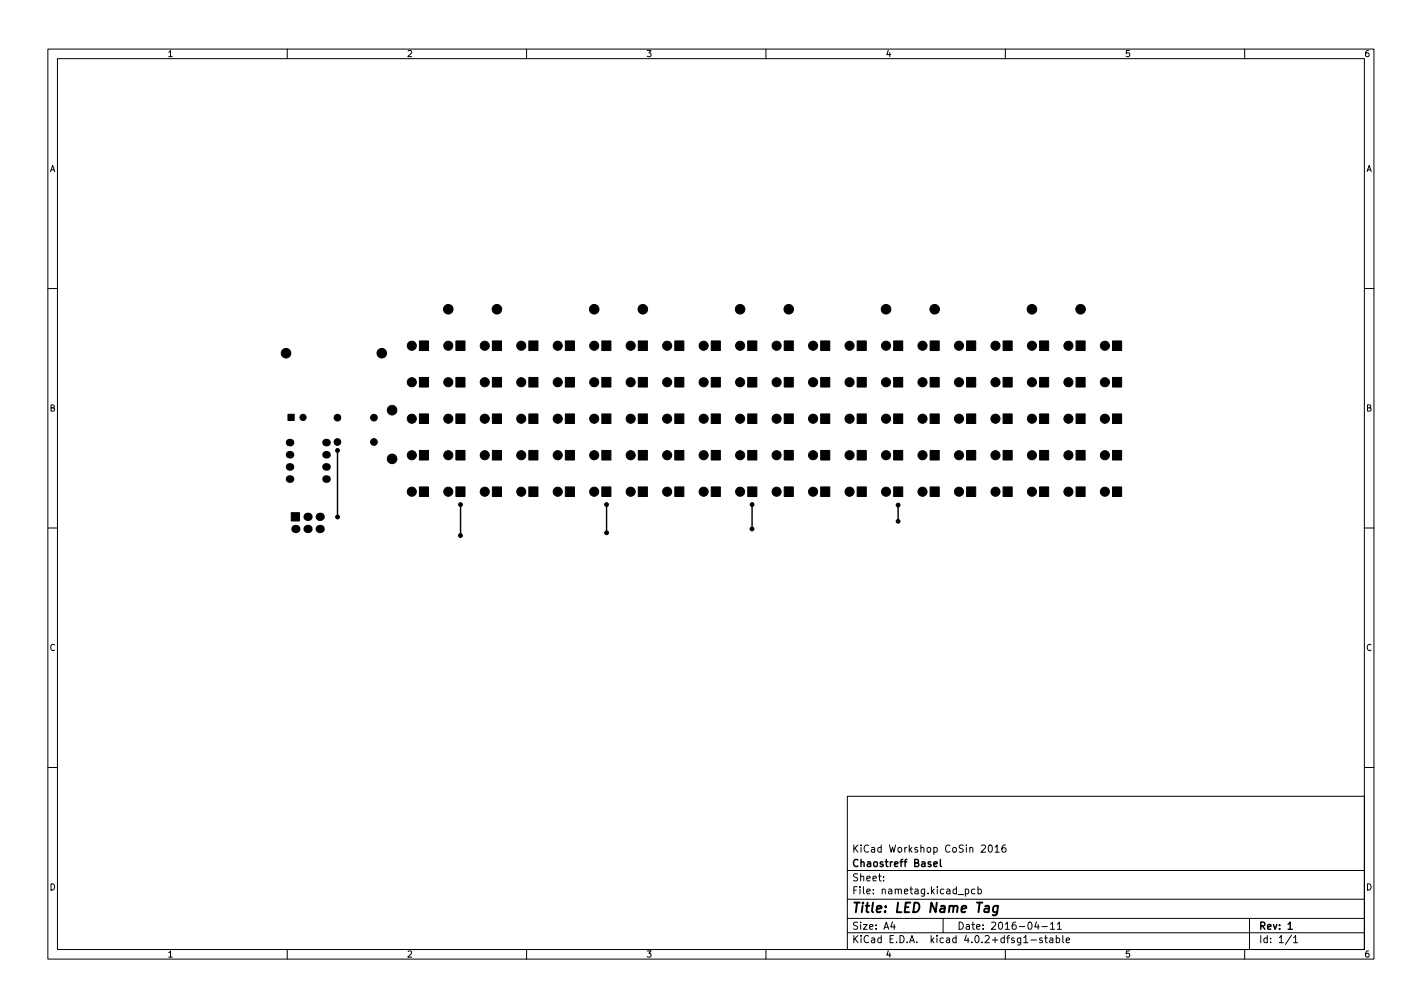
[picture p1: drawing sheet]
<svg xmlns="http://www.w3.org/2000/svg" width="297mm" height="210mm" viewBox="0 0 297 210" stroke-linecap="round" stroke-linejoin="round" font-family="sans-serif">
<defs><g id="words">
<text font-size="2.8" x="178" y="190.6">Title: LED Name Tag</text>
<g font-size="2.1">
<text x="178" y="178">KiCad Workshop CoSin 2016</text>
<text x="178" y="184">Sheet:</text>
<text x="178" y="181">Chaostreff Basel</text>
<text x="178" y="186.7">File: nametag.kicad_pcb</text>
<text x="178" y="196.9">KiCad E.D.A. kicad 4.0.2+dfsg1-stable</text>
<text x="178" y="194.1">Size: A4</text>
<text x="200" y="194.1">Date: 2016-04-11</text>
<text x="263" y="194.1">Rev: 1</text>
<text x="263" y="196.9">Id: 1/1</text>
</g>
<g font-size="1.8">
<text x="35" y="11.9">1</text>
<text x="85" y="11.9">2</text>
<text x="135" y="11.9">3</text>
<text x="185" y="11.9">4</text>
<text x="235" y="11.9">5</text>
<text x="285" y="11.9">6</text>
<text x="10.3" y="35.9">A</text>
<text x="285.3" y="35.9">A</text>
<text x="10.3" y="85.9">B</text>
<text x="285.3" y="85.9">B</text>
<text x="10.3" y="135.9">C</text>
<text x="285.3" y="135.9">C</text>
<text x="10.3" y="185.9">D</text>
<text x="285.3" y="185.9">D</text>
<text x="35" y="199.9">1</text>
<text x="85" y="199.9">2</text>
<text x="135" y="199.9">3</text>
<text x="185" y="199.9">4</text>
<text x="235" y="199.9">5</text>
<text x="285" y="199.9">6</text>
</g>
</g></defs>
<g fill="none" stroke="#000" stroke-width=".21">
<path d="M10 10.2h277v190.1h-277zM12 12.2h273v186.1h-273zM60 10.2v2M110 10.2v2M160 10.2v2M210 10.2v2M260 10.2v2M10 60.2h2M285 60.2h2M10 110.2h2M285 110.2h2M10 160.2h2"/>
<path d="M177 166.3h108v32h-108zM205 176.6l.6-.2 .3 .5-1 1h1M206.6 176.5l.2-.1a.8 .8 0 0 1 .5 .8 .8 .8 0 0 1-.5 .7 1 1 0 0 1-.2-1.4zM207.9 176.9l.4-.5v1.5M207.9 177.9h.8M210 176.4l-.4 .1a1.01 1.01 0 0 0 0 1.4l.5-.1v-.5l-.2-.3h-.3l-.3 .3M285 160.2h2M60 198.3v2M110 198.3v2M160 198.3v2M177 194.8h108M177 191.8h108"/>
<path d="M177 187.8h108M177 181.8h108M184.6 183.8v.1M184.6 183v.1M186.4 192.5l-.3 1h.9M186.8 193v1M197 191.8v3M201.6 185.7l.5-.1 .3 .3-.2 .7h-.6M201.6 185.6v1.5M203.6 185.7l-.4-.1-.3 .3 .2 .7h.5M204.3 185.7l.4-.1 .3 .3-.1 .7h-.6M204.3 185.1v1.5"/>
<path d="M210 198.3v2M215.4 196.3h1.1M216.5 192.5l-.4 1h1M216.9 193v1M217.6 193.5h1.2M217.7 195.9l-.3-.1-.3 .2 .1 .3 .5 .1v.4h-.6M218.2 195.8h.6M218.4 195.3v1.3l.4 .2M219.3 195.9h.6v.9M219.4 193l.5-.5v1.5M219.4 194h.9M219.9 196.2l-.5 .1-.2 .2 .2 .3h.5"/>
<path d="M220.6 195.9l.5-.1 .3 .3-.2 .7h-.6M220.6 195.3v1.5M220.9 193l.4-.5v1.5M220.9 194h.8M222 195.3v1.3l.2 .2M222.7 196.3l.7-.1v-.3l-.5-.1-.2 .2 .1 .8h.6M260 198.3v2M261 191.8v6.5M269.8 195.3l-1.3 1.9M270.2 195.8l.4-.5v1.5M270.2 196.8h.9"/>
</g>
<path d="M70.5 94v13.9M96.2 111.8h.1M96.2 105.3v6.5M126.7 111.2h.1M126.7 105.3v5.9M157.1 110.4h.1M157.1 105.3v5.1M187.6 105.4v3.4M196.4 179.4v1.3l.2 .2M195.1 180.4l.7-.1-.1-.3-.4-.1-.2 .2v.8h.6M269.1 194h.8" fill="none" stroke="#000" stroke-width=".3"/>
<path d="M205.8 189.2h.7v1.3M206.6 189.6l-.7 .1a.4 .4 0 0 0-.3 .3 .4 .4 0 0 0 .2 .5l.7-.1M208.5 189.2a.66 .66 0 0 0-1 .3l-.1 .6 .1 .3h.8M208.5 189.1l-.2 1.6-.5 .4-.4-.1" fill="none" stroke="#000" stroke-width=".4"/>
<g fill="#000" stroke="#000" stroke-width=".21">
<path d="M87.6 71.2h1.9v2h-1.9zM95.2 71.2h1.9v2h-1.9zM102.9 71.2h1.9v2h-1.9zM110.5 71.2h1.9v2h-1.9zM118.1 71.2h1.9v2h-1.9zM125.7 71.2h1.9v2h-1.9zM133.3 71.2h1.9v2h-1.9zM141 71.2h1.9v2h-1.9zM148.6 71.2h1.9v2h-1.9zM156.2 71.2h1.9v2h-1.9zM163.8 71.2h1.9v2h-1.9zM171.4 71.2h1.9v2h-1.9z"/>
<path d="M179.1 71.2h1.9v2h-1.9zM186.7 71.2h1.9v2h-1.9zM194.3 71.2h1.9v2h-1.9zM201.9 71.2h1.9v2h-1.9zM209.5 71.2h1.9v2h-1.9zM217.2 71.2h1.9v2h-1.9zM224.8 71.2h1.9v2h-1.9zM232.4 71.2h1.9v2h-1.9zM60.2 86.5h1.3v1.3h-1.3zM87.6 94h1.9v2h-1.9zM87.6 86.4h1.9v2h-1.9zM87.6 78.8h1.9v2h-1.9z"/>
<path d="M95.2 94h1.9v2h-1.9zM95.2 86.4h1.9v2h-1.9zM95.2 78.8h1.9v2h-1.9zM102.9 94h1.9v2h-1.9zM102.9 86.4h1.9v2h-1.9zM102.9 78.8h1.9v2h-1.9zM110.5 94h1.9v2h-1.9zM110.5 86.4h1.9v2h-1.9zM110.5 78.8h1.9v2h-1.9zM118.1 94h1.9v2h-1.9zM118.1 86.4h1.9v2h-1.9zM118.1 78.8h1.9v2h-1.9z"/>
<path d="M125.7 94h1.9v2h-1.9zM125.7 86.4h1.9v2h-1.9zM125.7 78.8h1.9v2h-1.9zM133.3 94h1.9v2h-1.9zM133.3 86.4h1.9v2h-1.9zM133.3 78.8h1.9v2h-1.9zM141 94h1.9v2h-1.9zM141 86.4h1.9v2h-1.9zM141 78.8h1.9v2h-1.9zM148.6 94h1.9v2h-1.9zM148.6 86.4h1.9v2h-1.9zM148.6 78.8h1.9v2h-1.9z"/>
<path d="M156.2 94h1.9v2h-1.9zM156.2 86.4h1.9v2h-1.9zM156.2 78.8h1.9v2h-1.9zM163.8 94h1.9v2h-1.9zM163.8 86.4h1.9v2h-1.9zM163.8 78.8h1.9v2h-1.9zM171.4 94h1.9v2h-1.9zM171.4 86.4h1.9v2h-1.9zM171.4 78.8h1.9v2h-1.9zM179.1 94h1.9v2h-1.9zM179.1 86.4h1.9v2h-1.9zM179.1 78.8h1.9v2h-1.9z"/>
<path d="M186.7 94h1.9v2h-1.9zM186.7 86.4h1.9v2h-1.9zM186.7 78.8h1.9v2h-1.9zM194.3 94h1.9v2h-1.9zM194.3 86.4h1.9v2h-1.9zM194.3 78.8h1.9v2h-1.9zM201.9 94h1.9v2h-1.9zM201.9 86.4h1.9v2h-1.9zM201.9 78.8h1.9v2h-1.9zM209.5 94h1.9v2h-1.9zM209.5 86.4h1.9v2h-1.9zM209.5 78.8h1.9v2h-1.9z"/>
<path d="M217.2 94h1.9v2h-1.9zM217.2 86.4h1.9v2h-1.9zM217.2 78.8h1.9v2h-1.9zM224.8 94h1.9v2h-1.9zM224.8 86.4h1.9v2h-1.9zM224.8 78.8h1.9v2h-1.9zM232.4 94h1.9v2h-1.9zM232.4 86.4h1.9v2h-1.9zM232.4 78.8h1.9v2h-1.9zM60.8 107h1.8v1.8h-1.8zM87.6 101.7h1.9v2h-1.9zM95.2 101.7h1.9v2h-1.9z"/>
<path d="M102.9 101.7h1.9v2h-1.9zM110.5 101.7h1.9v2h-1.9zM118.1 101.7h1.9v2h-1.9zM125.7 101.7h1.9v2h-1.9zM133.3 101.7h1.9v2h-1.9zM141 101.7h1.9v2h-1.9zM148.6 101.7h1.9v2h-1.9zM156.2 101.7h1.9v2h-1.9zM163.8 101.7h1.9v2h-1.9zM171.4 101.7h1.9v2h-1.9zM179.1 101.7h1.9v2h-1.9zM186.7 101.7h1.9v2h-1.9z"/>
<path d="M194.3 101.7h1.9v2h-1.9zM201.9 101.7h1.9v2h-1.9zM209.5 101.7h1.9v2h-1.9zM217.2 101.7h1.9v2h-1.9zM224.8 101.7h1.9v2h-1.9zM232.4 101.7h1.9v2h-1.9z"/>
<circle cx="59.8" cy="73.7" r="1"/>
<circle cx="79.8" cy="73.7" r="1"/>
<circle cx="86" cy="79.8" r=".95"/>
<circle cx="86" cy="72.2" r=".95"/>
<circle cx="93.6" cy="64.6" r="1"/>
<circle cx="93.6" cy="72.2" r=".95"/>
<circle cx="93.6" cy="79.8" r=".95"/>
<circle cx="101.3" cy="72.2" r=".95"/>
<circle cx="101.3" cy="79.8" r=".95"/>
<circle cx="103.8" cy="64.6" r="1"/>
<circle cx="108.9" cy="79.8" r=".95"/>
<circle cx="108.9" cy="72.2" r=".95"/>
<circle cx="116.5" cy="72.2" r=".95"/>
<circle cx="116.5" cy="79.8" r=".95"/>
<circle cx="124.1" cy="64.6" r="1"/>
<circle cx="124.1" cy="79.8" r=".95"/>
<circle cx="124.1" cy="72.2" r=".95"/>
<circle cx="131.7" cy="72.2" r=".95"/>
<circle cx="131.7" cy="79.8" r=".95"/>
<circle cx="134.3" cy="64.6" r="1"/>
<circle cx="139.4" cy="79.8" r=".95"/>
<circle cx="139.4" cy="72.2" r=".95"/>
<circle cx="147" cy="79.8" r=".95"/>
<circle cx="147" cy="72.2" r=".95"/>
<circle cx="154.6" cy="64.6" r="1"/>
<circle cx="154.6" cy="72.2" r=".95"/>
<circle cx="154.6" cy="79.8" r=".95"/>
<circle cx="162.2" cy="72.2" r=".95"/>
<circle cx="162.2" cy="79.8" r=".95"/>
<circle cx="164.8" cy="64.6" r="1"/>
<circle cx="169.8" cy="72.2" r=".95"/>
<circle cx="169.8" cy="79.8" r=".95"/>
<circle cx="177.5" cy="79.8" r=".95"/>
<circle cx="177.5" cy="72.2" r=".95"/>
<circle cx="185.1" cy="64.6" r="1"/>
<circle cx="185.1" cy="79.8" r=".95"/>
<circle cx="185.1" cy="72.2" r=".95"/>
<circle cx="192.7" cy="79.8" r=".95"/>
<circle cx="192.7" cy="72.2" r=".95"/>
<circle cx="195.2" cy="64.6" r="1"/>
<circle cx="200.3" cy="79.8" r=".95"/>
<circle cx="200.3" cy="72.2" r=".95"/>
<circle cx="207.9" cy="72.2" r=".95"/>
<circle cx="207.9" cy="79.8" r=".95"/>
<circle cx="215.6" cy="64.6" r="1"/>
<circle cx="215.6" cy="72.2" r=".95"/>
<circle cx="215.6" cy="79.8" r=".95"/>
<circle cx="223.2" cy="79.8" r=".95"/>
<circle cx="223.2" cy="72.2" r=".95"/>
<circle cx="225.7" cy="64.6" r="1"/>
<circle cx="230.8" cy="72.2" r=".95"/>
<circle cx="230.8" cy="79.8" r=".95"/>
<circle cx="63.3" cy="87.1" r=".65"/>
<circle cx="70.5" cy="92.3" r=".7"/>
<circle cx="70.5" cy="87.2" r=".7"/>
<circle cx="70.5" cy="94" r=".4"/>
<circle cx="78.1" cy="87.2" r=".7"/>
<circle cx="78.1" cy="92.3" r=".7"/>
<circle cx="81.9" cy="85.6" r="1"/>
<circle cx="81.9" cy="95.8" r="1"/>
<circle cx="86" cy="95" r=".95"/>
<circle cx="86" cy="87.4" r=".95"/>
<circle cx="93.6" cy="95" r=".95"/>
<circle cx="93.6" cy="87.4" r=".95"/>
<circle cx="101.3" cy="95" r=".95"/>
<circle cx="101.3" cy="87.4" r=".95"/>
<circle cx="108.9" cy="95" r=".95"/>
<circle cx="108.9" cy="87.4" r=".95"/>
<circle cx="116.5" cy="95" r=".95"/>
<circle cx="116.5" cy="87.4" r=".95"/>
<circle cx="124.1" cy="95" r=".95"/>
<circle cx="124.1" cy="87.4" r=".95"/>
<circle cx="131.7" cy="95" r=".95"/>
<circle cx="131.7" cy="87.4" r=".95"/>
<circle cx="139.4" cy="95" r=".95"/>
<circle cx="139.4" cy="87.4" r=".95"/>
<circle cx="147" cy="95" r=".95"/>
<circle cx="147" cy="87.4" r=".95"/>
<circle cx="154.6" cy="95" r=".95"/>
<circle cx="154.6" cy="87.4" r=".95"/>
<circle cx="162.2" cy="87.4" r=".95"/>
<circle cx="162.2" cy="95" r=".95"/>
<circle cx="169.8" cy="87.4" r=".95"/>
<circle cx="169.8" cy="95" r=".95"/>
<circle cx="177.5" cy="95" r=".95"/>
<circle cx="177.5" cy="87.4" r=".95"/>
<circle cx="185.1" cy="95" r=".95"/>
<circle cx="185.1" cy="87.4" r=".95"/>
<circle cx="192.7" cy="95" r=".95"/>
<circle cx="192.7" cy="87.4" r=".95"/>
<circle cx="200.3" cy="95" r=".95"/>
<circle cx="200.3" cy="87.4" r=".95"/>
<circle cx="207.9" cy="95" r=".95"/>
<circle cx="207.9" cy="87.4" r=".95"/>
<circle cx="215.6" cy="87.4" r=".95"/>
<circle cx="215.6" cy="95" r=".95"/>
<circle cx="223.2" cy="95" r=".95"/>
<circle cx="223.2" cy="87.4" r=".95"/>
<circle cx="230.8" cy="87.4" r=".95"/>
<circle cx="230.8" cy="95" r=".95"/>
<circle cx="70.5" cy="107.9" r=".4"/>
<circle cx="86" cy="102.7" r=".95"/>
<circle cx="93.6" cy="102.7" r=".95"/>
<circle cx="96.2" cy="111.8" r=".4"/>
<circle cx="96.2" cy="105.3" r=".4"/>
<circle cx="101.3" cy="102.7" r=".95"/>
<circle cx="108.9" cy="102.7" r=".95"/>
<circle cx="116.5" cy="102.7" r=".95"/>
<circle cx="124.1" cy="102.7" r=".95"/>
<circle cx="126.7" cy="105.3" r=".4"/>
<circle cx="126.7" cy="111.2" r=".4"/>
<circle cx="131.7" cy="102.7" r=".95"/>
<circle cx="139.4" cy="102.7" r=".95"/>
<circle cx="147" cy="102.7" r=".95"/>
<circle cx="154.6" cy="102.7" r=".95"/>
<circle cx="157.1" cy="110.4" r=".4"/>
<circle cx="157.1" cy="105.3" r=".4"/>
<circle cx="162.2" cy="102.7" r=".95"/>
<circle cx="169.8" cy="102.7" r=".95"/>
<circle cx="177.5" cy="102.7" r=".95"/>
<circle cx="185.1" cy="102.7" r=".95"/>
<circle cx="187.6" cy="108.8" r=".4"/>
<circle cx="187.6" cy="105.4" r=".4"/>
<circle cx="192.7" cy="102.7" r=".95"/>
<circle cx="200.3" cy="102.7" r=".95"/>
<circle cx="207.9" cy="102.7" r=".95"/>
<circle cx="215.6" cy="102.7" r=".95"/>
<circle cx="223.2" cy="102.7" r=".95"/>
<circle cx="230.8" cy="102.7" r=".95"/>
</g>
<g fill="#000">
<circle cx="60.5" cy="97.5" r=".8"/>
<circle cx="60.5" cy="92.4" r=".8"/>
<circle cx="60.5" cy="94.9" r=".8"/>
<circle cx="68.1" cy="94.9" r=".8"/>
<circle cx="68.1" cy="92.4" r=".8"/>
<circle cx="68.1" cy="97.5" r=".8"/>
<circle cx="60.5" cy="100" r=".8"/>
<circle cx="61.7" cy="110.4" r=".86"/>
<circle cx="64.2" cy="107.9" r=".86"/>
<circle cx="64.2" cy="110.4" r=".86"/>
<circle cx="66.8" cy="107.9" r=".86"/>
<circle cx="66.8" cy="110.4" r=".86"/>
<circle cx="68.1" cy="100" r=".8"/>
</g>
<use href="#words"/>
</svg>
